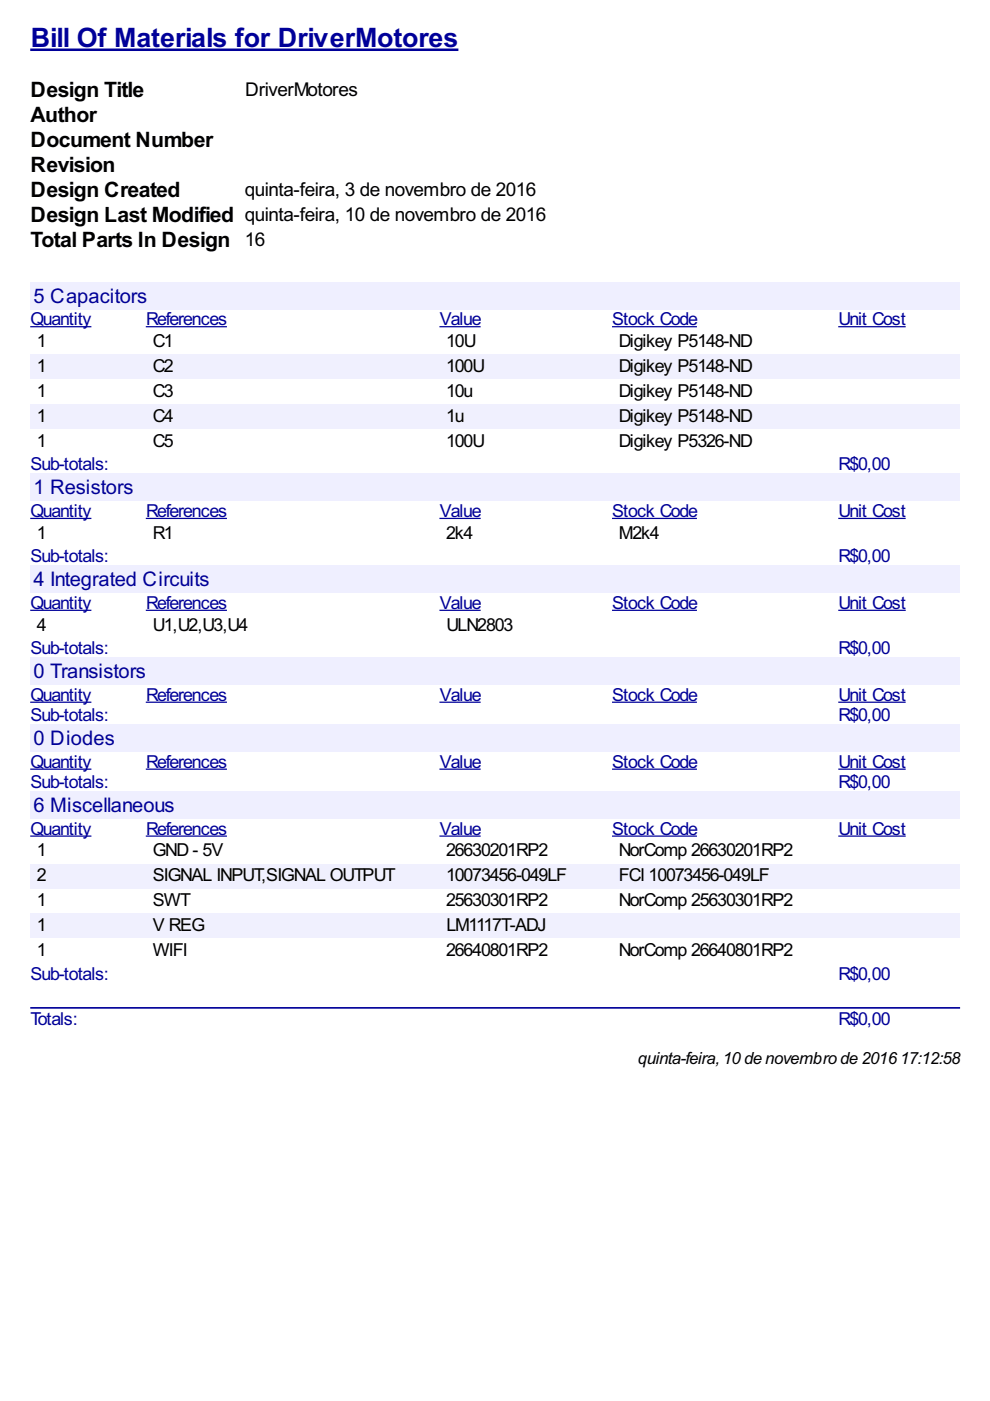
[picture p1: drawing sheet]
<svg xmlns="http://www.w3.org/2000/svg" width="210mm" height="297mm" viewBox="0 0 210 297" stroke-linecap="round" stroke-linejoin="round" font-family="sans-serif">
<defs><g id="words">
<text font-size="6.3" fill="#009" x="6.5" y="10">Bill Of Materials for DriverMotores</text>
<g font-size="5">
<text x="6.5" y="20.6">Design Title</text>
<text x="6.5" y="25.9">Author</text>
<text x="6.5" y="31.2">Document Number</text>
<text x="6.5" y="36.5">Revision</text>
<text x="6.5" y="41.8">Design Created</text>
<text x="6.5" y="47.1">Design Last Modified quinta-feira, 10 de novembro de 2016</text>
<text x="6.5" y="52.3">Total Parts In Design 16</text>
</g>
<g font-size="4.8" fill="#009">
<text x="7.1" y="64.2">5 Capacitors</text>
<text x="7.1" y="104.8">1 Resistors</text>
<text x="7.1" y="124.3">4 Integrated Circuits</text>
<text x="7.1" y="143.8">0 Transistors</text>
<text x="7.1" y="158">0 Diodes</text>
<text x="7.1" y="172.2">6 Miscellaneous</text>
</g>
<g font-size="4.5">
<text x="52" y="20.3">DriverMotores</text>
<text x="51.9" y="41.5">quinta-feira, 3 de novembro de 2016</text>
</g>
<g font-size="4.2" fill="#009">
<text x="6.5" y="69">Quantity</text>
<text x="31" y="69">References</text>
<text x="93.2" y="69">Value</text>
<text x="129.8" y="69">Stock Code</text>
<text x="177.8" y="69">Unit Cost</text>
<text x="6.5" y="99.7">Sub-totals:</text>
<text x="177.8" y="99.7">R$0,00</text>
<text x="6.5" y="109.7">Quantity</text>
<text x="31" y="109.7">References</text>
<text x="93.2" y="109.7">Value</text>
<text x="129.8" y="109.7">Stock Code</text>
<text x="177.8" y="109.7">Unit Cost</text>
<text x="6.5" y="119.2">Sub-totals:</text>
<text x="177.8" y="119.2">R$0,00</text>
<text x="6.5" y="129.1">Quantity</text>
<text x="31" y="129.1">References</text>
<text x="93.2" y="129.1">Value</text>
<text x="129.8" y="129.1">Stock Code</text>
<text x="177.8" y="129.1">Unit Cost</text>
<text x="6.5" y="138.7">Sub-totals:</text>
<text x="177.8" y="138.7">R$0,00</text>
<text x="6.5" y="148.6">Quantity</text>
<text x="31" y="148.6">References</text>
<text x="93.2" y="148.6">Value</text>
<text x="129.8" y="148.6">Stock Code</text>
<text x="177.8" y="148.6">Unit Cost</text>
<text x="6.5" y="152.9">Sub-totals:</text>
<text x="177.8" y="152.9">R$0,00</text>
<text x="6.5" y="162.8">Quantity</text>
<text x="6.5" y="167">Sub-totals:</text>
<text x="31" y="162.8">References</text>
<text x="93.2" y="162.8">Value</text>
<text x="129.8" y="162.8">Stock Code</text>
<text x="177.8" y="162.8">Unit Cost</text>
<text x="177.8" y="167">R$0,00</text>
<text x="6.5" y="177">Quantity</text>
<text x="31" y="177">References</text>
<text x="93.2" y="177">Value</text>
<text x="129.8" y="177">Stock Code</text>
<text x="177.8" y="177">Unit Cost</text>
<text x="6.5" y="207.7">Sub-totals:</text>
<text x="177.8" y="207.7">R$0,00</text>
<text x="6.5" y="217.3">Totals:</text>
<text x="177.8" y="217.3">R$0,00</text>
</g>
<g font-size="4.2">
<text x="7.8" y="73.6">1</text>
<text x="32.4" y="73.6">C1</text>
<text x="94.6" y="73.6">10U</text>
<text x="131.2" y="73.6">Digikey P5148-ND</text>
<text x="7.8" y="78.9">1</text>
<text x="32.4" y="78.9">C2</text>
<text x="94.6" y="78.9">100U</text>
<text x="131.2" y="78.9">Digikey P5148-ND</text>
<text x="7.8" y="84.2">1</text>
<text x="7.8" y="89.5">1</text>
<text x="32.4" y="84.2">C3</text>
<text x="32.4" y="89.5">C4</text>
<text x="94.6" y="84.2">10u</text>
<text x="94.6" y="89.5">1u</text>
<text x="131.2" y="84.2">Digikey P5148-ND</text>
<text x="131.2" y="89.5">Digikey P5148-ND</text>
<text x="7.8" y="94.7">1</text>
<text x="32.4" y="94.7">C5</text>
<text x="94.6" y="94.7">100U</text>
<text x="131.2" y="94.7">Digikey P5326-ND</text>
<text x="7.8" y="114.2">1</text>
<text x="32.4" y="114.2">R1</text>
<text x="94.6" y="114.2">2k4</text>
<text x="131.2" y="114.2">M2k4</text>
<text x="7.8" y="133.7">4</text>
<text x="32.4" y="133.7">U1,U2,U3,U4</text>
<text x="94.6" y="133.7">ULN2803</text>
<text x="7.8" y="181.6">1</text>
<text x="32.4" y="181.6">GND- 5V</text>
<text x="94.6" y="181.6">26630201RP2</text>
<text x="131.2" y="181.6">NorComp 26630201RP2</text>
<text x="7.8" y="186.9">2</text>
<text x="32.4" y="186.9">SIGNAL INPUT,SIGNAL OUTPUT</text>
<text x="94.6" y="186.9">10073456-049LF</text>
<text x="131.2" y="186.9">FCI 10073456-049LF</text>
<text x="7.8" y="192.2">1</text>
<text x="7.8" y="197.5">1</text>
<text x="32.4" y="192.2">SWT</text>
<text x="32.4" y="197.5">V REG</text>
<text x="94.6" y="192.2">25630301RP2</text>
<text x="94.6" y="197.5">LM1117T-ADJ</text>
<text x="131.2" y="192.2">NorComp 25630301RP2</text>
<text x="7.8" y="202.8">1</text>
<text x="32.4" y="202.8">WIFI</text>
<text x="94.6" y="202.8">26640801RP2</text>
<text x="131.2" y="202.8">NorComp 26640801RP2</text>
</g>
<text font-size="4" x="135.3" y="225.5">quinta-feira,10de novembro de 201617:12:58</text>
</g></defs>
<path d="M6.4 10.6h90.8" fill="none" stroke="#009" stroke-width=".53"/>
<g fill="#efefff">
<path d="M6.4 59.8h197.2v5.8h-197.2z"/>
<path d="M6.9 60h24.1v4.8h-24.1z"/>
</g>
<path d="M6.4 69.3h13M30.9 69.3h17.2M93.2 69.3h8.7M129.8 69.3h18M177.7 69.3h14.3" fill="none" stroke="#009" stroke-width=".26"/>
<g fill="#f0f0fe">
<path d="M6.4 75.1h24.5v5.3h-24.5z"/>
<path d="M7.7 75.4h1.8v4.2h-1.8z"/>
<path d="M30.9 75.1h62.3v5.3h-62.3z"/>
<path d="M32.3 75.4h4.2v4.2h-4.2z"/>
<path d="M93.2 75.1h36.6v5.3h-36.6z"/>
<path d="M94.5 75.4h7.9v4.2h-7.9z"/>
<path d="M129.8 75.1h47.9v5.3h-47.9z"/>
<path d="M131 75.4h28.1v4.2h-28.1z"/>
<path d="M177.7 75.1h25.9v5.3h-25.9z"/>
<path d="M6.4 85.7h24.5v5.3h-24.5z"/>
<path d="M7.7 86h1.8v4.2h-1.8z"/>
<path d="M30.9 85.7h62.3v5.3h-62.3z"/>
<path d="M32.3 86h4.2v4.2h-4.2z"/>
<path d="M93.2 85.7h36.6v5.3h-36.6z"/>
<path d="M94.5 86h3.7v4.2h-3.7z"/>
<path d="M129.8 85.7h47.9v5.3h-47.9z"/>
<path d="M131 86h28.1v4.2h-28.1z"/>
<path d="M177.7 85.7h25.9v5.3h-25.9z"/>
</g>
<g fill="#efefff">
<path d="M6.4 100.5h197.2v5.7h-197.2z"/>
<path d="M6.9 100.8h21.2v4.7h-21.2z"/>
</g>
<path d="M6.4 109.9h13M30.9 109.9h17.2M93.2 109.9h8.7M129.8 109.9h18M177.7 109.9h14.3" fill="none" stroke="#009" stroke-width=".26"/>
<g fill="#efefff">
<path d="M6.4 120h197.2v5.7h-197.2z"/>
<path d="M6.9 120.1h37.3v4.7h-37.3z"/>
</g>
<path d="M6.4 129.4h13M30.9 129.4h17.2M93.2 129.4h8.7M129.8 129.4h18M177.7 129.4h14.3" fill="none" stroke="#009" stroke-width=".26"/>
<g fill="#efefff">
<path d="M6.4 139.5h197.2v5.7h-197.2z"/>
<path d="M6.9 139.7h23.8v4.7h-23.8z"/>
</g>
<path d="M6.4 148.9h13M30.9 148.9h17.2M93.2 148.9h8.7M129.8 148.9h18M177.7 148.9h14.3" fill="none" stroke="#009" stroke-width=".26"/>
<g fill="#efefff">
<path d="M6.4 153.6h197.2v5.8h-197.2z"/>
<path d="M6.9 153.9h17.2v4.8h-17.2z"/>
</g>
<path d="M6.4 163.1h13M30.9 163.1h17.2M93.2 163.1h8.7M129.8 163.1h18M177.7 163.1h14.3" fill="none" stroke="#009" stroke-width=".26"/>
<g fill="#efefff">
<path d="M6.4 167.8h197.2v5.8h-197.2z"/>
<path d="M6.9 168h29.9v4.7h-29.9z"/>
</g>
<path d="M6.4 177.3h13M30.9 177.3h17.2M93.2 177.3h8.7M129.8 177.3h18M177.7 177.3h14.3" fill="none" stroke="#009" stroke-width=".26"/>
<g fill="#f0f0fe">
<path d="M6.4 183.1h24.5v5.3h-24.5z"/>
<path d="M7.7 183.3h1.8v4.2h-1.8z"/>
<path d="M30.9 183.1h62.3v5.3h-62.3z"/>
<path d="M32.3 183.3h51.1v4.2h-51.1z"/>
<path d="M93.2 183.1h36.6v5.3h-36.6z"/>
<path d="M94.5 183.3h25.4v4.2h-25.4z"/>
<path d="M129.8 183.1h47.9v5.3h-47.9z"/>
<path d="M131 183.3h31.8v4.2h-31.8z"/>
<path d="M177.7 183.1h25.9v5.3h-25.9z"/>
<path d="M6.4 193.7h24.5v5.3h-24.5z"/>
<path d="M7.7 193.9h1.8v4.2h-1.8z"/>
<path d="M30.9 193.7h62.3v5.3h-62.3z"/>
<path d="M32.3 193.9h10.8v4.2h-10.8z"/>
<path d="M93.2 193.7h36.6v5.3h-36.6z"/>
<path d="M94.5 193.9h20.9v4.2h-20.9z"/>
<path d="M129.8 193.7h47.9v5.3h-47.9z"/>
<path d="M177.7 193.7h25.9v5.3h-25.9z"/>
</g>
<path d="M6.6 213.7h196.8" fill="none" stroke="#009" stroke-width=".35"/>
<use href="#words"/>
</svg>
